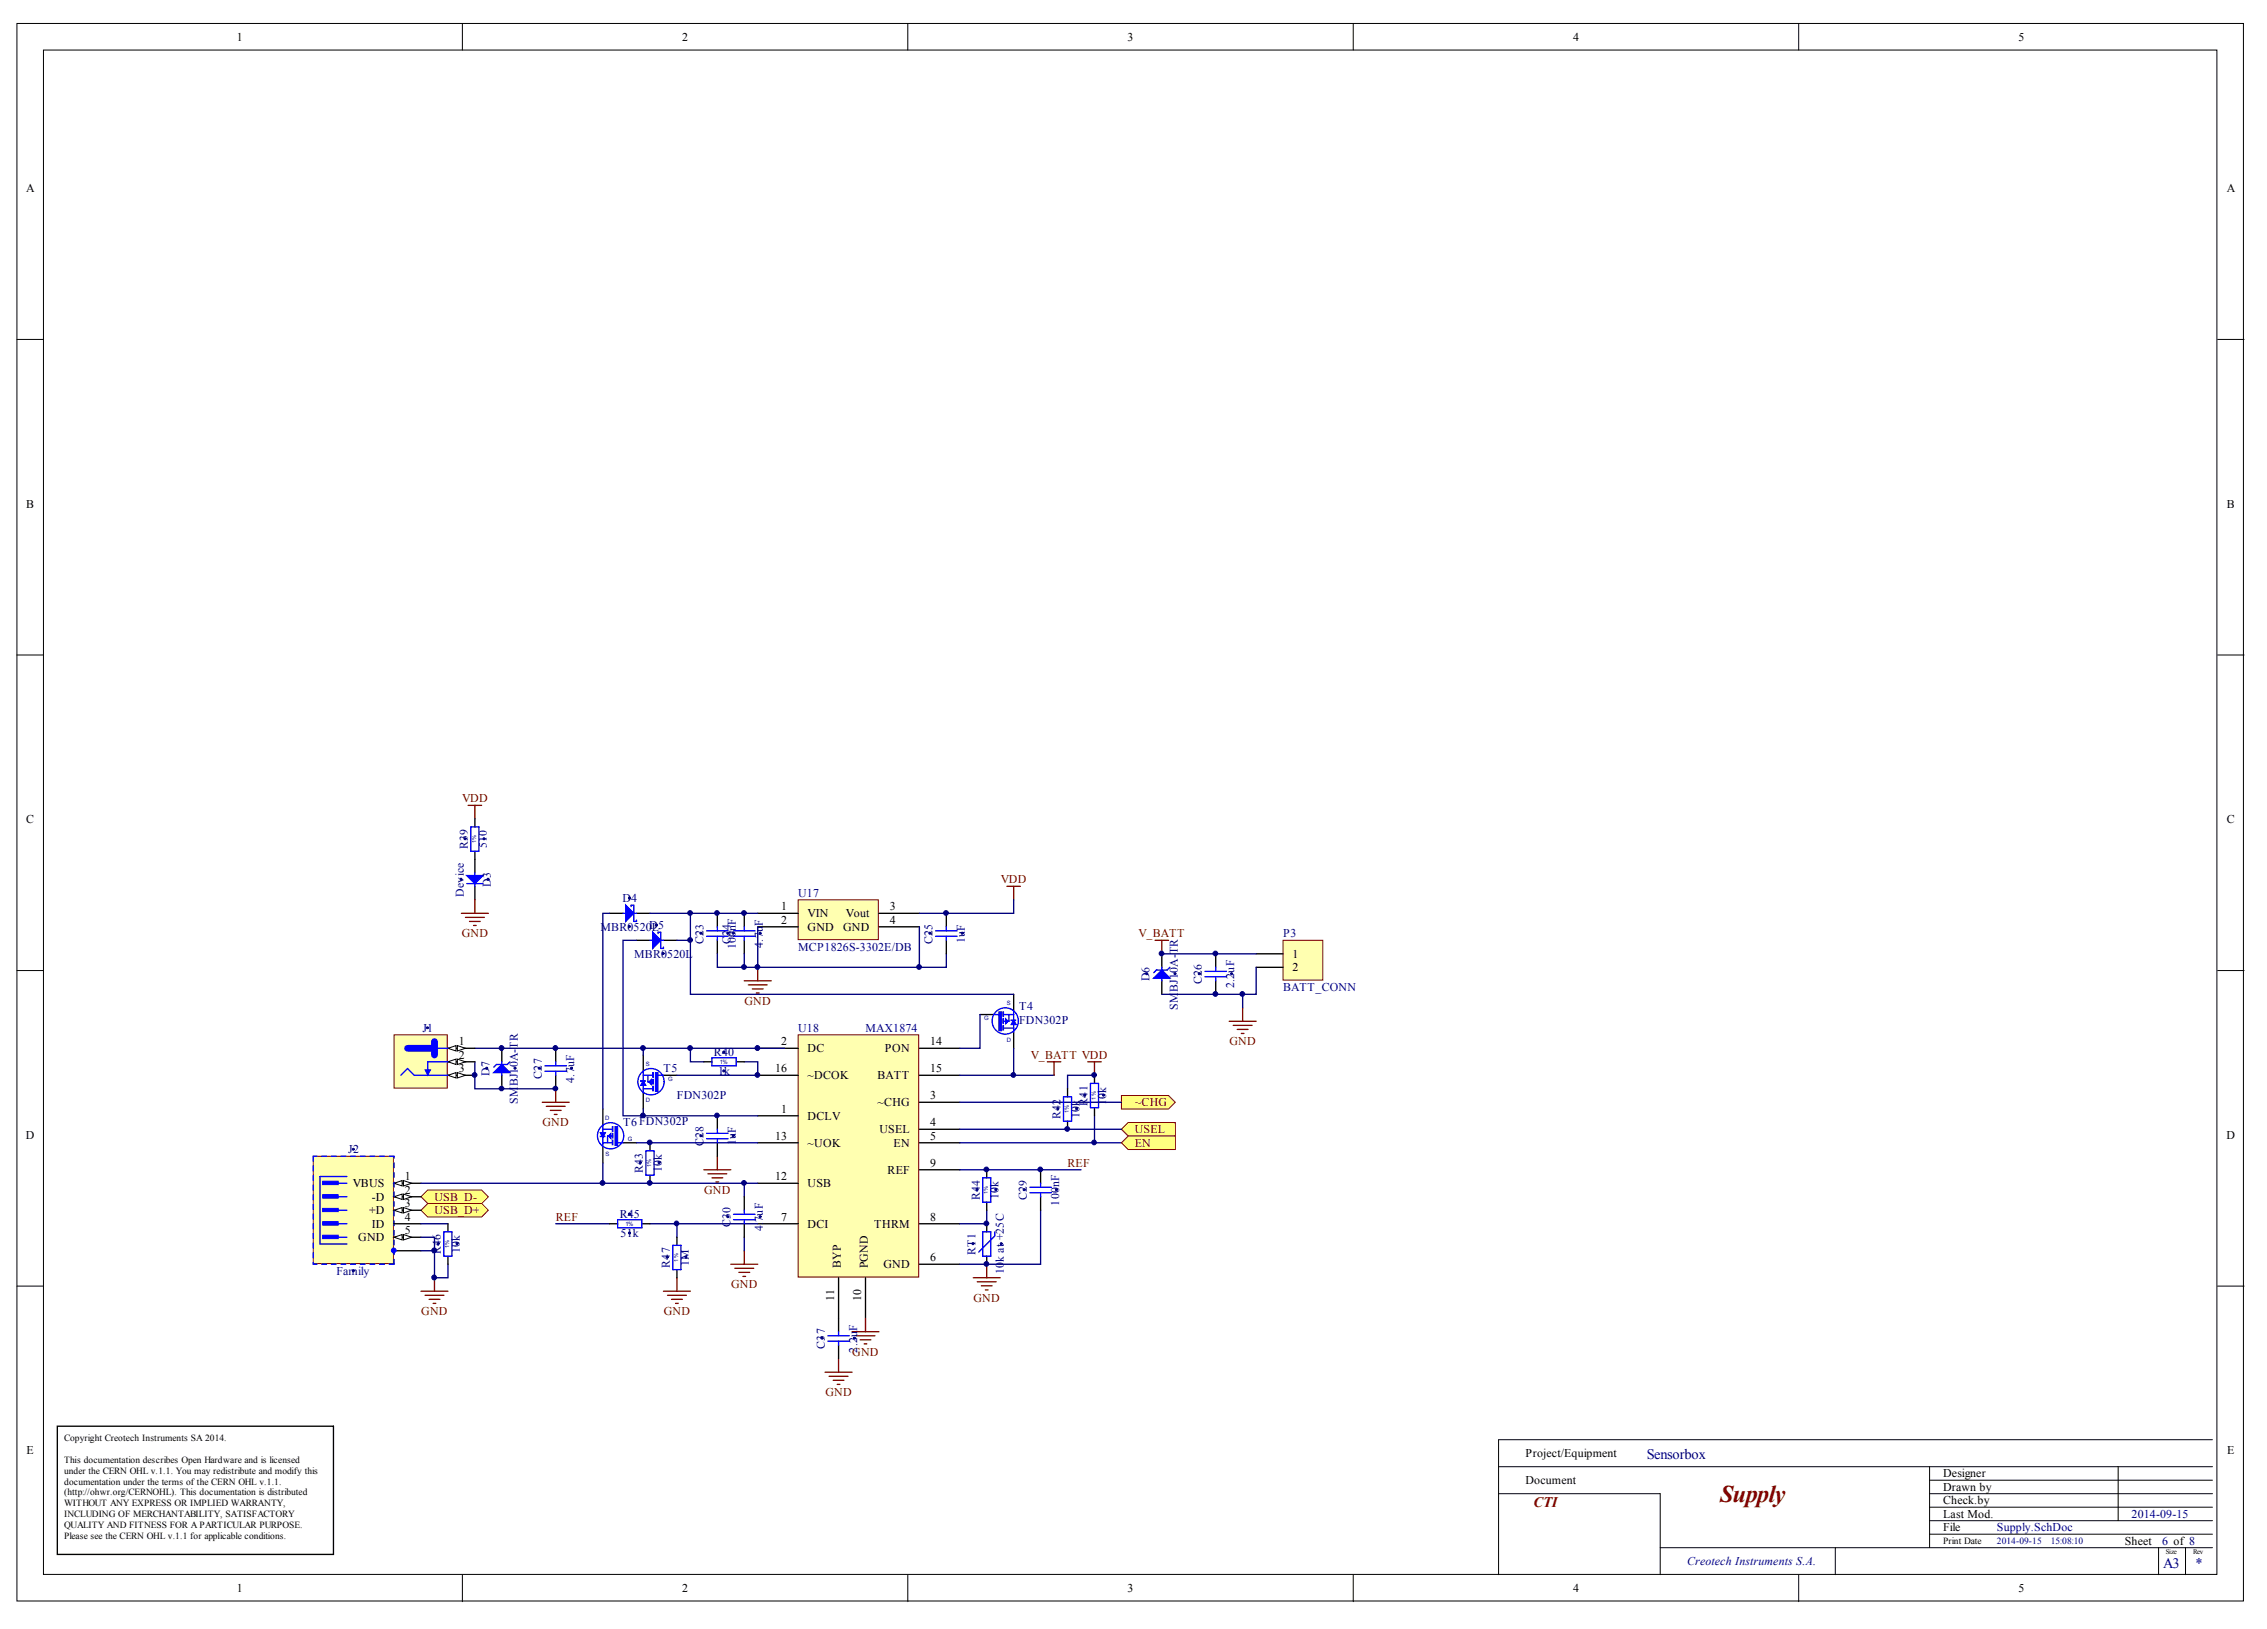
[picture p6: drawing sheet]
<svg xmlns="http://www.w3.org/2000/svg" width="283mm" height="203mm" viewBox="0 0 283 203" stroke-linecap="round" stroke-linejoin="round" font-family="sans-serif">
<defs><g id="words">
<text font-size="3" fill="#800000" x="214.7" y="187.4">Supply</text>
<g font-size="1.8" fill="#000080">
<text x="205.5" y="182">Sensorbox</text>
<text x="270" y="195.6">A3</text>
<text x="274" y="195.6">*</text>
</g>
<text font-size="1.8" fill="#800000" x="191.4" y="187.9">CTI</text>
<g font-size="1.5">
<text x="29.5" y="5.1">1</text>
<text x="85.1" y="5.1">2</text>
<text x="140.7" y="5.1">3</text>
<text x="196.3" y="5.1">4</text>
<text x="251.9" y="5.1">5</text>
<text x="3.3" y="24">A</text>
<text x="277.9" y="24">A</text>
<text x="3.3" y="63.3">B</text>
<text x="277.9" y="63.3">B</text>
<text x="3.3" y="102.7">C</text>
<text x="277.9" y="102.7">C</text>
<text x="97.5" y="113.6">1</text>
<text x="111" y="113.6">3</text>
<text x="97.5" y="115.2">2</text>
<text x="100.8" y="114.4">VIN</text>
<text x="100.8" y="116.1">GND</text>
<text x="105.2" y="116.1">GND</text>
<text x="105.6" y="114.4">Vout</text>
<text x="111" y="115.2">4</text>
<text x="161.3" y="119.5">1</text>
<text x="161.3" y="121.1">2</text>
<text x="57.3" y="130.4">1</text>
<text x="97.5" y="130.4">2</text>
<text x="100.8" y="131.2">DC</text>
<text x="110.4" y="131.2">PON</text>
<text x="116.1" y="130.4">14</text>
<text x="57.3" y="132.1">2</text>
<text x="57.3" y="133.8">3</text>
<text x="96.8" y="133.8">16</text>
<text x="100.8" y="134.6">~DCOK</text>
<text x="109.5" y="138">~CHG</text>
<text x="109.5" y="134.6">BATT</text>
<text x="116.1" y="137.1">3</text>
<text x="116.1" y="133.8">15</text>
<text x="3.2" y="142.1">D</text>
<text x="96.8" y="142.2">13</text>
<text x="97.5" y="138.8">1</text>
<text x="100.8" y="139.7">DCLV</text>
<text x="100.8" y="143">~UOK</text>
<text x="109.8" y="141.3">USEL</text>
<text x="111.5" y="143">EN</text>
<text x="116.1" y="142.2">5</text>
<text x="116.1" y="140.5">4</text>
<text x="277.9" y="142.1">D</text>
<text x="44" y="148.1">VBUS</text>
<text x="46.4" y="149.8">-D</text>
<text x="50.5" y="147.2">1</text>
<text x="50.5" y="148.9">2</text>
<text x="96.8" y="147.2">12</text>
<text x="100.8" y="148.1">USB</text>
<text x="110.8" y="146.4">REF</text>
<text x="116.1" y="145.6">9</text>
<text x="44.7" y="154.8">GND</text>
<text x="46.1" y="151.4">+D</text>
<text x="46.4" y="153.1">ID</text>
<text x="50.5" y="150.6">3</text>
<text x="50.5" y="154">5</text>
<text x="50.5" y="152.3">4</text>
<text x="97.5" y="152.3">7</text>
<text x="100.8" y="153.1">DCI</text>
<text x="109.1" y="153.1">THRM</text>
<text x="116.1" y="152.3">8</text>
<text x="104.9" y="158.2" transform="rotate(-90 104.9 158.2)">BYP</text>
<text x="108.3" y="158.2" transform="rotate(-90 108.3 158.2)">PGND</text>
<text x="110.3" y="158.2">GND</text>
<text x="116.1" y="157.3">6</text>
<text x="104.1" y="162.2" transform="rotate(-90 104.1 162.2)">11</text>
<text x="107.5" y="162.2" transform="rotate(-90 107.5 162.2)">10</text>
<text x="3.3" y="181.4">E</text>
<text x="190.4" y="181.8">Project/Equipment</text>
<text x="190.4" y="185.1">Document</text>
<text x="242.5" y="184.3">Designer</text>
<text x="242.5" y="186">Drawn by</text>
<text x="278" y="181.4">E</text>
<text x="242.5" y="191">File</text>
<text x="242.5" y="187.6">Check.by</text>
<text x="242.5" y="189.3">Last Mod.</text>
<text x="265.2" y="192.7">Sheet</text>
<text x="29.5" y="198.6">1</text>
<text x="85.1" y="198.6">2</text>
<text x="140.7" y="198.6">3</text>
<text x="196.3" y="198.6">4</text>
<text x="251.9" y="198.6">5</text>
</g>
<g font-size="1.5" fill="#800000">
<text x="57.7" y="100.1">VDD</text>
<text x="124.9" y="110.2">VDD</text>
<text x="57.6" y="116.9">GND</text>
<text x="142.1" y="116.9">V_BATT</text>
<text x="92.9" y="125.3">GND</text>
<text x="153.4" y="130.4">GND</text>
<text x="128.6" y="132.1">V_BATT VDD</text>
<text x="141.6" y="138">~CHG</text>
<text x="67.7" y="140.5">GND</text>
<text x="141.6" y="141.3">USEL</text>
<text x="141.6" y="143">EN</text>
<text x="54.2" y="149.8">USB_D-</text>
<text x="87.9" y="148.9">GND</text>
<text x="133.2" y="145.6">REF</text>
<text x="54.2" y="151.4">USB_D+</text>
<text x="69.4" y="152.3">REF</text>
<text x="91.2" y="160.7">GND</text>
<text x="52.6" y="164.1">GND</text>
<text x="82.8" y="164.1">GND</text>
<text x="121.5" y="162.4">GND</text>
<text x="106.4" y="169.1">GND</text>
<text x="103" y="174.2">GND</text>
</g>
<g font-size="1.5" fill="#000080">
<text x="58.4" y="105.9" transform="rotate(-90 58.4 105.9)">R39</text>
<text x="60.7" y="105.8" transform="rotate(-90 60.7 105.8)">510</text>
<text x="57.9" y="111.9" transform="rotate(-90 57.9 111.9)">Device</text>
<text x="61.3" y="110.6" transform="rotate(-90 61.3 110.6)">D3</text>
<text x="77.7" y="112.6">D4</text>
<text x="99.6" y="111.9">U17</text>
<text x="74.9" y="116.1">MBR0520D5</text>
<text x="79.1" y="119.5">MBR0520L</text>
<text x="81.4" y="116.1">L</text>
<text x="87.8" y="117.7" transform="rotate(-90 87.8 117.7)">C23</text>
<text x="91.2" y="117.7" transform="rotate(-90 91.2 117.7)">C24</text>
<text x="91.8" y="118.4" transform="rotate(-90 91.8 118.4)">100nF</text>
<text x="95.2" y="118.2" transform="rotate(-90 95.2 118.2)">4.7u</text>
<text x="95.2" y="115.5" transform="rotate(-90 95.2 115.5)">F</text>
<text x="99.6" y="118.6">MCP1826S-3302E/DB</text>
<text x="116.4" y="117.7" transform="rotate(-90 116.4 117.7)">C25</text>
<text x="120.4" y="117.6" transform="rotate(-90 120.4 117.6)">1uF</text>
<text x="160.1" y="116.9">P3</text>
<text x="143.5" y="122.4" transform="rotate(-90 143.5 122.4)">D6</text>
<text x="147" y="125.9" transform="rotate(-90 147 125.9)">SM</text>
<text x="147" y="123.7" transform="rotate(-90 147 123.7)">BJ10A-TR</text>
<text x="150" y="122.8" transform="rotate(-90 150 122.8)">C26</text>
<text x="154" y="123.3" transform="rotate(-90 154 123.3)">2.2uF</text>
<text x="160.1" y="123.7">BATT_CONN</text>
<text x="52.7" y="128.7">J1</text>
<text x="89.1" y="131.7">R40</text>
<text x="99.6" y="128.7">U18</text>
<text x="108" y="128.7">MAX1874</text>
<text x="127.2" y="126">T4</text>
<text x="127.2" y="127.7">FDN302P</text>
<text x="61.1" y="134.2" transform="rotate(-90 61.1 134.2)">D7</text>
<text x="64.6" y="137.7" transform="rotate(-90 64.6 137.7)">SM</text>
<text x="64.6" y="135.5" transform="rotate(-90 64.6 135.5)">BJ10A-TR</text>
<text x="67.6" y="134.6" transform="rotate(-90 67.6 134.6)">C27</text>
<text x="71.7" y="135" transform="rotate(-90 71.7 135)">4.7uF</text>
<text x="82.8" y="133.8">T5</text>
<text x="84.5" y="137.1">FDN302P</text>
<text x="89.6" y="134.1">1k</text>
<text x="135.7" y="137.9" transform="rotate(-90 135.7 137.9)">R41</text>
<text x="138.1" y="137.8" transform="rotate(-90 138.1 137.8)">1</text>
<text x="138.1" y="137" transform="rotate(-90 138.1 137)">0k</text>
<text x="43.5" y="143.9">J2</text>
<text x="77.8" y="140.5">T6 FDN302P</text>
<text x="87.8" y="143" transform="rotate(-90 87.8 143)">C28</text>
<text x="91.8" y="142.9" transform="rotate(-90 91.8 142.9)">1</text>
<text x="91.8" y="142.1" transform="rotate(-90 91.8 142.1)">uF</text>
<text x="132.4" y="139.6" transform="rotate(-90 132.4 139.6)">R42</text>
<text x="134.7" y="139.5" transform="rotate(-90 134.7 139.5)">10k</text>
<text x="80.2" y="146.3" transform="rotate(-90 80.2 146.3)">R43</text>
<text x="82.6" y="146.2" transform="rotate(-90 82.6 146.2)">10k</text>
<text x="122.3" y="149.7" transform="rotate(-90 122.3 149.7)">R44</text>
<text x="124.6" y="149.6" transform="rotate(-90 124.6 149.6)">10k</text>
<text x="128.1" y="149.7" transform="rotate(-90 128.1 149.7)">C29</text>
<text x="77.3" y="152">R45</text>
<text x="77.5" y="154.3">51k</text>
<text x="91.2" y="153.1" transform="rotate(-90 91.2 153.1)">C30</text>
<text x="95.2" y="153.6" transform="rotate(-90 95.2 153.6)">4.</text>
<text x="95.2" y="152.4" transform="rotate(-90 95.2 152.4)">7uF</text>
<text x="132.2" y="150.4" transform="rotate(-90 132.2 150.4)">100nF</text>
<text x="42" y="159">Family</text>
<text x="55" y="156.4" transform="rotate(-90 55 156.4)">R46</text>
<text x="57.4" y="156.3" transform="rotate(-90 57.4 156.3)">10k</text>
<text x="83.6" y="158.1" transform="rotate(-90 83.6 158.1)">R47</text>
<text x="86" y="157.9" transform="rotate(-90 86 157.9)">1M</text>
<text x="121.8" y="156.5" transform="rotate(-90 121.8 156.5)">RT1</text>
<text x="125.3" y="158.9" transform="rotate(-90 125.3 158.9)">10</text>
<text x="125.3" y="157.4" transform="rotate(-90 125.3 157.4)">k at +25C</text>
<text x="107" y="166" transform="rotate(-90 107 166)">F</text>
<text x="102.9" y="168.2" transform="rotate(-90 102.9 168.2)">C37</text>
<text x="107" y="168.7" transform="rotate(-90 107 168.7)">2.2u</text>
<text x="249.2" y="191">Supply.SchDoc</text>
<text x="266" y="189.3">2014-09-15</text>
<text x="210.6" y="195.2">Creotech Instruments S.A.</text>
<text x="269.8" y="192.7">6 of 8</text>
</g>
<g font-size="1.2">
<text x="8" y="179.8">Copyright Creotech Instruments SA 2014.</text>
<text x="8" y="182.5">This documentation describes Open Hardware and is licensed</text>
<text x="8" y="183.8">under the CERN OHL v.1.1. You may redistribute and modify this</text>
<text x="8" y="185.2">documentation under the terms of the CERN OHL v.1.1.</text>
<text x="8" y="186.5">(http://ohwr.org/CERNOHL). This documentation is distributed</text>
<text x="8" y="187.9">WITHOUT ANY EXPRESS OR IMPLIED WARRANTY,</text>
<text x="8" y="189.2">INCLUDING OF MERCHANTABILITY, SATISFACTORY</text>
<text x="8" y="190.6">QUALITY AND FITNESS FOR A PARTICULAR PURPOSE.</text>
<text x="8" y="191.9">Please see the CERN OHL v.1.1 for applicable conditions.</text>
<text x="242.5" y="192.6">Print Date</text>
</g>
<g font-size="1.2" fill="#000080">
<text x="249.2" y="192.6">2014-09-15</text>
<text x="255.9" y="192.6">15:08:10</text>
</g>
<g font-size=".9">
<text x="270.3" y="193.8">Size</text>
<text x="273.7" y="193.8">Rev</text>
</g>
<g font-size=".7" fill="#000080">
<text x="59.4" y="105.2" transform="rotate(-90 59.4 105.2)">1%</text>
<text x="125.7" y="125.4">S</text>
<text x="122.8" y="127.2">G</text>
<text x="125.7" y="129.9">D</text>
<text x="80.6" y="137.5">D</text>
<text x="80.6" y="132.9">S</text>
<text x="83.4" y="134.8">G</text>
<text x="89.8" y="132.7">1%</text>
<text x="136.7" y="137.2" transform="rotate(-90 136.7 137.2)">1%</text>
<text x="75.5" y="139.7">D</text>
<text x="78.3" y="142.4">G</text>
<text x="133.4" y="138.9" transform="rotate(-90 133.4 138.9)">1%</text>
<text x="75.6" y="144.2">S</text>
<text x="81.3" y="145.6" transform="rotate(-90 81.3 145.6)">1%</text>
<text x="123.3" y="149" transform="rotate(-90 123.3 149)">1%</text>
<text x="56.1" y="155.7" transform="rotate(-90 56.1 155.7)">1%</text>
<text x="78.1" y="152.9">1%</text>
<text x="84.6" y="157.4" transform="rotate(-90 84.6 157.4)">1%</text>
</g>
</g></defs>
<g fill="#fff" stroke="#000" stroke-width=".12">
<path d="M2.1 2.9h277.9v196.8h-277.9z"/>
<path d="M5.4 6.2h271.3v190.2h-271.3z"/>
</g>
<g fill="none" stroke="#000" stroke-width=".12">
<path d="M57.7 2.9v3.3M113.3 2.9v3.3M168.9 2.9v3.3M224.5 2.9v3.3M2.1 42.3h3.3M276.8 42.3h3.3M2.1 81.7h3.3M276.8 81.7h3.3M2.1 121.1h3.3M276.8 121.1h3.3M2.1 160.4h3.3M276.1 179.6h-89.1v16.8"/>
<path d="M276.8 160.4h3.3M57.7 196.5v3.3M113.3 196.5v3.3M168.9 196.5v3.3M187 186.3h20.2v10.1M187 183h89.1M207.2 193.1h68.9M224.5 196.5v3.3M229.1 193.1v3.3M240.8 183v10.1M240.8 184.6h35.3M240.8 186.3h35.3"/>
<path d="M240.8 188h35.3M240.8 189.7h35.3M240.8 191.4h35.3M264.4 183v6.7M269.4 193.1v3.3M272.8 193.1v3.3"/>
</g>
<path d="M7.2 177.9h34.4v16h-34.4z" fill="none" stroke="#000" stroke-width=".17"/>
<path d="M160.1 117.3h5v5h-5z" fill="#ffffb0" stroke="#800000" stroke-width=".12"/>
<path d="M156.8 119h3.3M156.8 120.7h3.3" fill="none" stroke="#000" stroke-width=".17"/>
<path d="M99.6 129.1h15.1v30.2h-15.1z" fill="#ffffb0" stroke="#800000" stroke-width=".12"/>
<g fill="none" stroke="#000" stroke-width=".17">
<path d="M75.2 138.3v2.1M80.3 131.6v2M80.3 136.3v2M82.8 134.1h1.7M94.6 130.8h5M94.6 134.1h5M94.6 139.2h5M114.7 130.8h5.1M114.7 134.1h5.1M114.7 137.5h5.1M122.3 126.6h1.7M126.5 124v2"/>
<path d="M126.5 128.7v2.1M75.2 143.1v2M77.8 142.5h1.6M94.6 142.5h5M94.6 147.6h5M94.6 152.7h5M104.7 159.4v5M108 159.4v5M114.7 142.5h5.1M114.7 152.7h5.1M114.7 157.7h5.1M114.7 145.9h5.1"/>
<path d="M114.7 140.9h5.1"/>
</g>
<g fill="#00f" stroke="#00f" stroke-width=".12">
<path d="M126.5 127.2l.3 .6h-.6z"/>
<path d="M125.5 127.1l.3 .3-.3 .3z"/>
<path d="M80.3 134.8l.3 .6h-.7z"/>
<path d="M81.3 134.6v.7l-.3-.3z"/>
<path d="M74.9 141.3h.7l-.4 .6z"/>
<path d="M76.2 141.4v.6l-.3-.3z"/>
<path d="M124.7 126.2h.3v2.4h-.3z" fill-rule="evenodd"/>
<path d="M81.8 133.8h.3v2.4h-.3z" fill-rule="evenodd"/>
<path d="M76.8 140.5h.3v2.4h-.3z" fill-rule="evenodd"/>
</g>
<g fill="none" stroke="#00f" stroke-width=".17">
<path d="M80.3 133.6v2.7M80.3 135.8h1.2M80.3 134.1h1.2M80.9 134.1v.9h.6M82.1 134.1h.7M124 126.6h.7M125.3 128.2h1.2M125.3 126.6h1.2M125.9 126.6v.8h-.7M126.5 126v2.7M75.2 140.4v2.7M75.2 140.9h1.2"/>
<path d="M75.2 142.5h1.2M76.5 141.7h-.7v.8M77.1 142.5h.7"/>
<circle cx="81.2" cy="134.9" r="1.64"/>
<circle cx="125.5" cy="127.4" r="1.64"/>
<circle cx="76.2" cy="141.7" r="1.64"/>
</g>
<g fill="#00f" stroke="#00f" stroke-width=".12">
<path d="M125.2 127.1v.5z"/>
<path d="M125.2 127.9v.6z"/>
<path d="M125.2 126.2v.6z"/>
<path d="M126.2 127.2h.6v.1h-.6z"/>
<path d="M81.5 134.6v.6z"/>
<path d="M81.5 135.5v.6z"/>
<path d="M81.5 133.8v.6z"/>
<path d="M79.9 134.8h.6v.1h-.6z"/>
<path d="M76.4 141.4h.1v.6h-.1z"/>
<path d="M76.4 140.5h.1v.6h-.1z"/>
<path d="M76.4 142.2h.1v.6h-.1z"/>
<path d="M74.9 141.7h.6v.1h-.6z"/>
</g>
<path d="M86.2 130.8v1.6h1.6M79.4 142.5h15.2M92.9 147.6v1.7M92.9 154.3v1.7M129.9 151v6.7h-10.1" fill="none" stroke="#000080" stroke-width=".17"/>
<g fill="none" stroke="#800000" stroke-width=".17">
<path d="M67.7 137.5h3.3M68.2 138h2.3M68.7 138.5h1.3M69.2 139h.3M69.4 135.8v1.7M87.8 145.9h3.4M88.3 146.4h2.4M88.9 146.9h1.3M89.4 147.4h.3M89.5 144.2v1.7M91.2 157.7h3.4M91.7 158.2h2.4"/>
<path d="M92.2 158.7h1.4M92.7 159.2h.4M92.9 156v1.7M121.5 159.4h3.3M122 159.9h2.3M123.1 157.7v1.7M103 171.2h3.3M103.5 171.7h2.3M104 172.2h1.3M104.5 172.7h.3M104.7 169.5v1.7M106.3 166.1h3.4"/>
<path d="M106.8 166.6h2.4M107.3 167.1h1.4M107.8 167.6h.4M108 164.4v1.7M122.5 160.4h1.3M123 160.9h.3"/>
</g>
<path d="M140 136.7h5.8l.9 .8-.9 .8h-5.8z" fill-rule="evenodd" fill="#ffff80" stroke="#800000" stroke-width=".12"/>
<path d="M136.6 139.2v3.3M119.8 142.5h20.2" fill="none" stroke="#000080" stroke-width=".17"/>
<path d="M135.8 132.4h1.6M136.6 132.4v1.7" fill="none" stroke="#800000" stroke-width=".17"/>
<g fill="#ffff80" stroke="#800000" stroke-width=".12">
<path d="M140.8 140h5.9v1.7h-5.9l-.8-.8z" fill-rule="evenodd"/>
<path d="M140.8 141.7h5.9v1.7h-5.9l-.8-.9z" fill-rule="evenodd"/>
</g>
<path d="M125.7 110.6h1.6M126.5 110.6v1.6M153.4 127.4h3.4M153.9 127.9h2.4M154.4 128.4h1.4M154.9 128.9h.4M155.1 125.7v1.7M84.5 159.4v1.7M82.8 161.1h3.4M83.3 161.6h2.4M83.8 162.1h1.4M84.3 162.6h.4" fill="none" stroke="#800000" stroke-width=".17"/>
<path d="M76.1 113.9h-.9v24.4M145 119h11.8M122.3 126.6v4.2h-2.5M69.4 152.7h6.7M81.1 152.7h13.5M84.5 152.7v1.6M119.8 140.9h20.2M119.8 145.9h15.1" fill="none" stroke="#000080" stroke-width=".17"/>
<path d="M76.1 113.9h1.7M79.4 113.9h1.7M79.4 117.3h1.7M82.8 117.3h1.7M123.1 152.7v1M123.1 156.7v1" fill="none" stroke="#000" stroke-width=".17"/>
<g fill="#00f" stroke="#00f" stroke-width=".17">
<path d="M78.1 112.9l1 1-1 1z"/>
<path d="M81.5 116.3l1 1-1 1z"/>
</g>
<path d="M77.8 113.9h1.6M78.8 113.1v-.2h.3v2h.3v-.1M81.1 117.3h1.7M82.1 116.5v-.2h.4v2h.3v-.2M122.6 153.7h1.1v3h-1.1zM124.2 153.7v.5l-2.1 2" fill="none" stroke="#00f" stroke-width=".17"/>
<g fill="#000080" stroke="#000080" stroke-width=".12">
<circle cx="78.6" cy="112" r=".13"/>
<circle cx="78.6" cy="115.6" r=".13"/>
<circle cx="81.9" cy="115.4" r=".13"/>
<circle cx="82.8" cy="118.9" r=".13"/>
<circle cx="121.4" cy="155.1" r=".13"/>
<circle cx="125" cy="155.1" r=".13"/>
</g>
<path d="M99.6 112.2h10v5h-10z" fill="#ffffb0" stroke="#800000" stroke-width=".12"/>
<path d="M94.6 113.9h5M94.6 115.6h5M109.7 113.9h5M109.7 115.6h5" fill="none" stroke="#000" stroke-width=".17"/>
<g fill="none" stroke="#000080" stroke-width=".17">
<path d="M79.4 117.3h-1.6v21.9h2.5M81.1 113.9h5.1v3.4M84.5 117.3h1.7M86.2 117.3v6.7h40.3M94.6 115.6v5.1M114.7 115.6v5.1M126.5 112.2v1.7h-11.8M80.3 139.2h14.3M80.3 138.3v.9M92.9 132.4h1.7v1.7h-10.1M97.9 130.8h-17.6v.8M119.8 137.5h20.2"/>
<path d="M119.8 134.1h6.7M126.5 134.1h5.1M126.5 130.8v3.3M136.6 134.1h-3.4v1.7M155.1 124v1.7M75.2 145.1v2.5h19.4M123.1 151v1.7h-3.3"/>
</g>
<path d="M92.9 122.3h3.4M93.4 122.9h2.3M93.9 123.4h1.3M94.4 123.9h.3M94.6 120.7v1.6M54.2 159.4v1.7M52.5 161.1h3.4M53 161.6h2.4M53.6 162.1h1.3M54.1 162.6h.3" fill="none" stroke="#800000" stroke-width=".17"/>
<g fill="#ffff80" stroke="#800000" stroke-width=".12">
<path d="M53.4 148.4h6.7l.8 .9-.8 .8h-6.7l-.9-.8z" fill-rule="evenodd"/>
<path d="M53.4 150.1h6.7l.8 .9-.8 .8h-6.7l-.9-.8z" fill-rule="evenodd"/>
</g>
<path d="M144.2 117.3h1.6M145 117.3v1.7" fill="none" stroke="#800000" stroke-width=".17"/>
<path d="M39.1 144.2h10v13.4h-10z" fill="#ffffb0" stroke="#800000" stroke-width=".12"/>
<path d="M49.2 147.6h3.3" fill="none" stroke="#000" stroke-width=".17"/>
<g fill="#fff" stroke="#000" stroke-width=".12">
<path d="M49.2 147.6l1-.3v.6z"/>
<path d="M50.4 147.3l1 .3-1 .3z"/>
</g>
<path d="M49.2 149.3h3.3" fill="none" stroke="#000" stroke-width=".17"/>
<g fill="#fff" stroke="#000" stroke-width=".12">
<path d="M49.2 149.3l1-.4v.7z"/>
<path d="M50.4 148.9l1 .4-1 .3z"/>
</g>
<path d="M49.2 151h3.3" fill="none" stroke="#000" stroke-width=".17"/>
<g fill="#fff" stroke="#000" stroke-width=".12">
<path d="M49.2 151l1-.4v.7z"/>
<path d="M50.4 150.6l1 .4-1 .3z"/>
</g>
<path d="M49.2 154.3h3.3" fill="none" stroke="#000" stroke-width=".17"/>
<g fill="#fff" stroke="#000" stroke-width=".12">
<path d="M49.2 154.3l1-.3v.7z"/>
<path d="M50.4 154l1 .3-1 .4z"/>
</g>
<path d="M59.3 107.2v1.7M59.3 110.6v1.6M62.6 130.8v1.6M62.6 134.1v1.7M49.2 156h3.3M49.2 152.7h3.3" fill="none" stroke="#000" stroke-width=".17"/>
<path d="M39.1 144.2v13.5M49.2 157.7v-13.5M49.2 144.2h-10.1M49.2 157.7h-10.1" fill="none" stroke="#00f" stroke-width=".17" stroke-dasharray=".6 .6"/>
<g fill="#00f" stroke="#00f" stroke-width=".12">
<path d="M40.3 147.3h1.9v.5h-1.9z"/>
<path d="M40.3 149h1.9v.5h-1.9z"/>
<path d="M40.3 150.7h1.9v.4h-1.9z"/>
<path d="M40.3 154.1h1.9v.4h-1.9z"/>
<path d="M40.3 152.4h1.9v.4h-1.9z"/>
<circle cx="49.1" cy="156" r=".29"/>
</g>
<path d="M58.3 110.2h2M59.3 108.9v1.7M62.6 132.4v1.7M63.6 132.4l-.3 .4h-1.3l-.4 .3M41.6 147.6h1.7M41.6 149.3h1.7M41.6 151h1.7M41.6 154.3h1.7M41.6 152.7h1.7M43.3 146.8h-3.4v8.4h3.4" fill="none" stroke="#00f" stroke-width=".17"/>
<g fill="#000080" stroke="#000080" stroke-width=".12">
<circle cx="44.1" cy="143.4" r=".12"/>
<circle cx="44.1" cy="158.5" r=".13"/>
<circle cx="60.9" cy="109.7" r=".13"/>
<circle cx="57.5" cy="109.7" r=".12"/>
<circle cx="60.7" cy="133.2" r=".13"/>
<circle cx="64.3" cy="133.2" r=".13"/>
</g>
<path d="M59.3 132.4v3.4h10.1M59.3 130.8h21M52.5 154.3h1.7v1.7M52.5 147.6h22.7M52.5 152.7h3.4M52.5 156h1.7M54.2 156v3.4h1.7v-1.7" fill="none" stroke="#000080" stroke-width=".17"/>
<g fill="#00f" stroke="#00f" stroke-width=".17">
<path d="M58.3 109.2h2l-1 1z"/>
<path d="M62.6 132.8l1 1h-2z"/>
</g>
<path d="M57.6 113.9h3.3M58.1 114.4h2.3M58.4 100.5h1.7M58.6 114.9h1.3M59.1 115.4h.3M59.3 100.5v1.6M59.3 112.2v1.7" fill="none" stroke="#800000" stroke-width=".17"/>
<path d="M49.2 129.1h6.6v6.6h-6.6z" fill="#ffffb0" stroke="#800000" stroke-width=".12"/>
<path d="M55.9 130.8h3.4" fill="none" stroke="#000" stroke-width=".17"/>
<g fill="#fff" stroke="#000" stroke-width=".12">
<path d="M55.9 130.8l1-.4v.7z"/>
<path d="M57.1 130.4l1 .4-1 .3z"/>
</g>
<path d="M55.9 132.4h3.4" fill="none" stroke="#000" stroke-width=".17"/>
<g fill="#fff" stroke="#000" stroke-width=".12">
<path d="M55.9 132.4l1-.3v.7z"/>
<path d="M57.1 132.1l1 .3-1 .4z"/>
</g>
<path d="M55.9 134.1h3.4" fill="none" stroke="#000" stroke-width=".17"/>
<g fill="#fff" stroke="#000" stroke-width=".12">
<path d="M55.9 134.1l1-.3v.7z"/>
<path d="M57.1 133.8l1 .3-1 .4z"/>
</g>
<g fill="none" stroke="#00f" stroke-width=".17">
<path d="M58.8 103.2h1v3h-1zM88.2 116.1h2.7M88.2 116.8h2.7M89.5 115.6v.5M89.5 116.8v.5M91.5 116.1h2.7M91.5 116.8h2.7M92.9 115.6v.5M92.9 116.8v.5M116.8 116.1h2.6M116.8 116.8h2.6M118.1 115.6v.5"/>
<path d="M118.1 116.8v.5M50 134.1l.9-.8 .8 .8h4.2M54.2 130.8h1.7M55.9 132.4h-2.5v1.4M68 133h2.7M68 133.6h2.7M69.4 132.4v.6M69.4 133.6v.5M88.9 131.9h3v1.1h-3zM132.7 136.8h1v3.1h-1zM136.1 135.1h1v3.1h-1zM145 120.7v1.6"/>
<path d="M146 120.7l-.3 .3h-1.4l-.3 .3M150.4 121.2h2.7M150.4 121.8h2.7M151.7 120.7v.5M151.7 121.8v.5M55.4 153.7h1v3h-1zM77.1 152.1h3v1.1h-3zM80.6 143.6h1v3h-1zM84 155.3h1v3.1h-1zM88.2 141.4h2.7M88.2 142h2.7M89.5 140.9v.5"/>
<path d="M89.5 142v.5M91.5 151.5h2.7M91.5 152.1h2.7M92.9 151v.5M92.9 152.1v.6M122.6 146.9h1.1v3.1h-1.1zM128.5 148.1h2.7M128.5 148.8h2.7M129.9 147.6v.5M129.9 148.8v.5M103.3 166.6h2.7M103.3 167.3h2.7"/>
<path d="M104.7 166.1v.5M104.7 167.3v.5"/>
</g>
<path d="M50.9 130.8h3.3M54.2 129.9v1.7" fill="none" stroke="#00f" stroke-width=".84"/>
<path d="M53 133.5h.7l-.3 .6z" fill="#00f" stroke="#00f" stroke-width=".12"/>
<g fill="#000080" stroke="#000080" stroke-width=".12">
<circle cx="53.3" cy="128.2" r=".12"/>
<circle cx="143.1" cy="121.5" r=".13"/>
<circle cx="146.6" cy="121.5" r=".13"/>
<circle cx="67.3" cy="133.2" r=".13"/>
<circle cx="71.3" cy="133.2" r=".13"/>
<circle cx="90.3" cy="131.2" r=".12"/>
<circle cx="90.3" cy="133.6" r=".13"/>
<circle cx="87.5" cy="141.7" r=".12"/>
<circle cx="91.5" cy="141.7" r=".12"/>
<circle cx="90.8" cy="151.8" r=".13"/>
<circle cx="94.9" cy="151.8" r=".13"/>
<circle cx="79.9" cy="145" r=".13"/>
<circle cx="82.3" cy="145" r=".13"/>
<circle cx="83.3" cy="156.8" r=".12"/>
<circle cx="85.6" cy="156.8" r=".12"/>
<circle cx="78.6" cy="151.4" r=".13"/>
<circle cx="78.6" cy="153.8" r=".12"/>
<circle cx="102.6" cy="166.9" r=".13"/>
<circle cx="106.6" cy="166.9" r=".12"/>
<circle cx="121.9" cy="148.4" r=".13"/>
<circle cx="124.3" cy="148.4" r=".13"/>
<circle cx="127.8" cy="148.4" r=".13"/>
<circle cx="131.8" cy="148.4" r=".13"/>
<circle cx="132" cy="138.3" r=".13"/>
<circle cx="134.4" cy="138.3" r=".13"/>
<circle cx="135.4" cy="136.6" r=".13"/>
<circle cx="137.7" cy="136.6" r=".12"/>
<circle cx="149.7" cy="121.5" r=".13"/>
<circle cx="153.7" cy="121.5" r=".13"/>
<circle cx="58" cy="104.6" r=".13"/>
<circle cx="60.4" cy="104.6" r=".13"/>
<circle cx="90.8" cy="116.4" r=".13"/>
<circle cx="94.9" cy="116.4" r=".13"/>
<circle cx="87.5" cy="116.4" r=".13"/>
<circle cx="91.5" cy="116.4" r=".13"/>
<circle cx="116" cy="116.4" r=".13"/>
<circle cx="120.1" cy="116.4" r=".13"/>
<circle cx="54.7" cy="155.1" r=".13"/>
<circle cx="57" cy="155.1" r=".13"/>
<circle cx="54.2" cy="159.4" r=".3"/>
<circle cx="54.2" cy="156" r=".29"/>
<circle cx="59.2" cy="134.1" r=".29"/>
<circle cx="62.6" cy="135.8" r=".29"/>
<circle cx="62.6" cy="130.7" r=".3"/>
<circle cx="69.3" cy="135.8" r=".29"/>
<circle cx="69.3" cy="130.7" r=".3"/>
<circle cx="75.2" cy="147.6" r=".29"/>
<circle cx="80.2" cy="139.1" r=".29"/>
<circle cx="80.2" cy="130.7" r=".3"/>
<circle cx="81.1" cy="147.6" r=".29"/>
<circle cx="81.1" cy="142.5" r=".29"/>
<circle cx="84.4" cy="152.6" r=".29"/>
<circle cx="86.1" cy="130.7" r=".3"/>
<circle cx="86.1" cy="117.3" r=".29"/>
<circle cx="86.1" cy="113.9" r=".29"/>
<circle cx="89.5" cy="139.1" r=".29"/>
<circle cx="89.5" cy="113.9" r=".29"/>
<circle cx="92.8" cy="147.6" r=".29"/>
<circle cx="92.8" cy="120.6" r=".29"/>
<circle cx="92.8" cy="113.9" r=".29"/>
<circle cx="94.5" cy="134.1" r=".29"/>
<circle cx="94.5" cy="130.7" r=".3"/>
<circle cx="94.5" cy="120.6" r=".29"/>
<circle cx="114.7" cy="120.6" r=".29"/>
<circle cx="118.1" cy="113.9" r=".29"/>
<circle cx="123.1" cy="157.7" r=".29"/>
<circle cx="123.1" cy="152.6" r=".29"/>
<circle cx="123.1" cy="145.9" r=".29"/>
<circle cx="126.5" cy="134.1" r=".29"/>
<circle cx="129.8" cy="145.9" r=".29"/>
<circle cx="133.2" cy="140.8" r=".29"/>
<circle cx="136.5" cy="142.5" r=".29"/>
<circle cx="136.5" cy="134.1" r=".29"/>
<circle cx="145" cy="118.9" r=".29"/>
<circle cx="151.7" cy="124" r=".29"/>
<circle cx="151.7" cy="118.9" r=".29"/>
<circle cx="155" cy="124" r=".29"/>
</g>
<g fill="none" stroke="#000" stroke-width=".17">
<path d="M59.3 102.1v1.1M59.3 106.2v1M89.5 113.9v1.7M89.5 117.3v1.7M92.9 113.9v1.7M92.9 117.3v1.7M118.1 113.9v1.7M118.1 117.3v1.7M145 119v1.7M151.7 119v1.7M69.4 130.8v1.6M69.4 134.1v1.7"/>
<path d="M87.8 132.4h1.1M89.5 139.2v1.7M91.9 132.4h1M133.2 135.8v1M133.2 139.9v1M136.6 134.1v1M136.6 138.2v1M145 122.3v1.7M151.7 122.3v1.7M55.9 152.7v1M55.9 156.7v1M76.1 152.7h1"/>
<path d="M80.1 152.7h1M81.1 142.5v1.1M81.1 146.6v1M84.5 154.3v1M84.5 158.4v1M89.5 142.5v1.7M92.9 149.3v1.7M92.9 152.7v1.6M123.1 145.9v1M123.1 150v1M129.9 145.9v1.7M129.9 149.3v1.7"/>
<path d="M104.7 164.4v1.7M104.7 167.8v1.7"/>
</g>
<path d="M145 121l1 1h-2z" fill="#00f" stroke="#00f" stroke-width=".17"/>
<path d="M86.2 113.9h8.4M89.5 119v1.7h3.4M92.9 119v1.7M118.1 119v1.7h-25.2M156.8 120.7v3.3h-11.8" fill="none" stroke="#000080" stroke-width=".17"/>
<path d="M130.7 132.4h1.7M131.6 132.4v1.7" fill="none" stroke="#800000" stroke-width=".17"/>
<use href="#words"/>
</svg>
